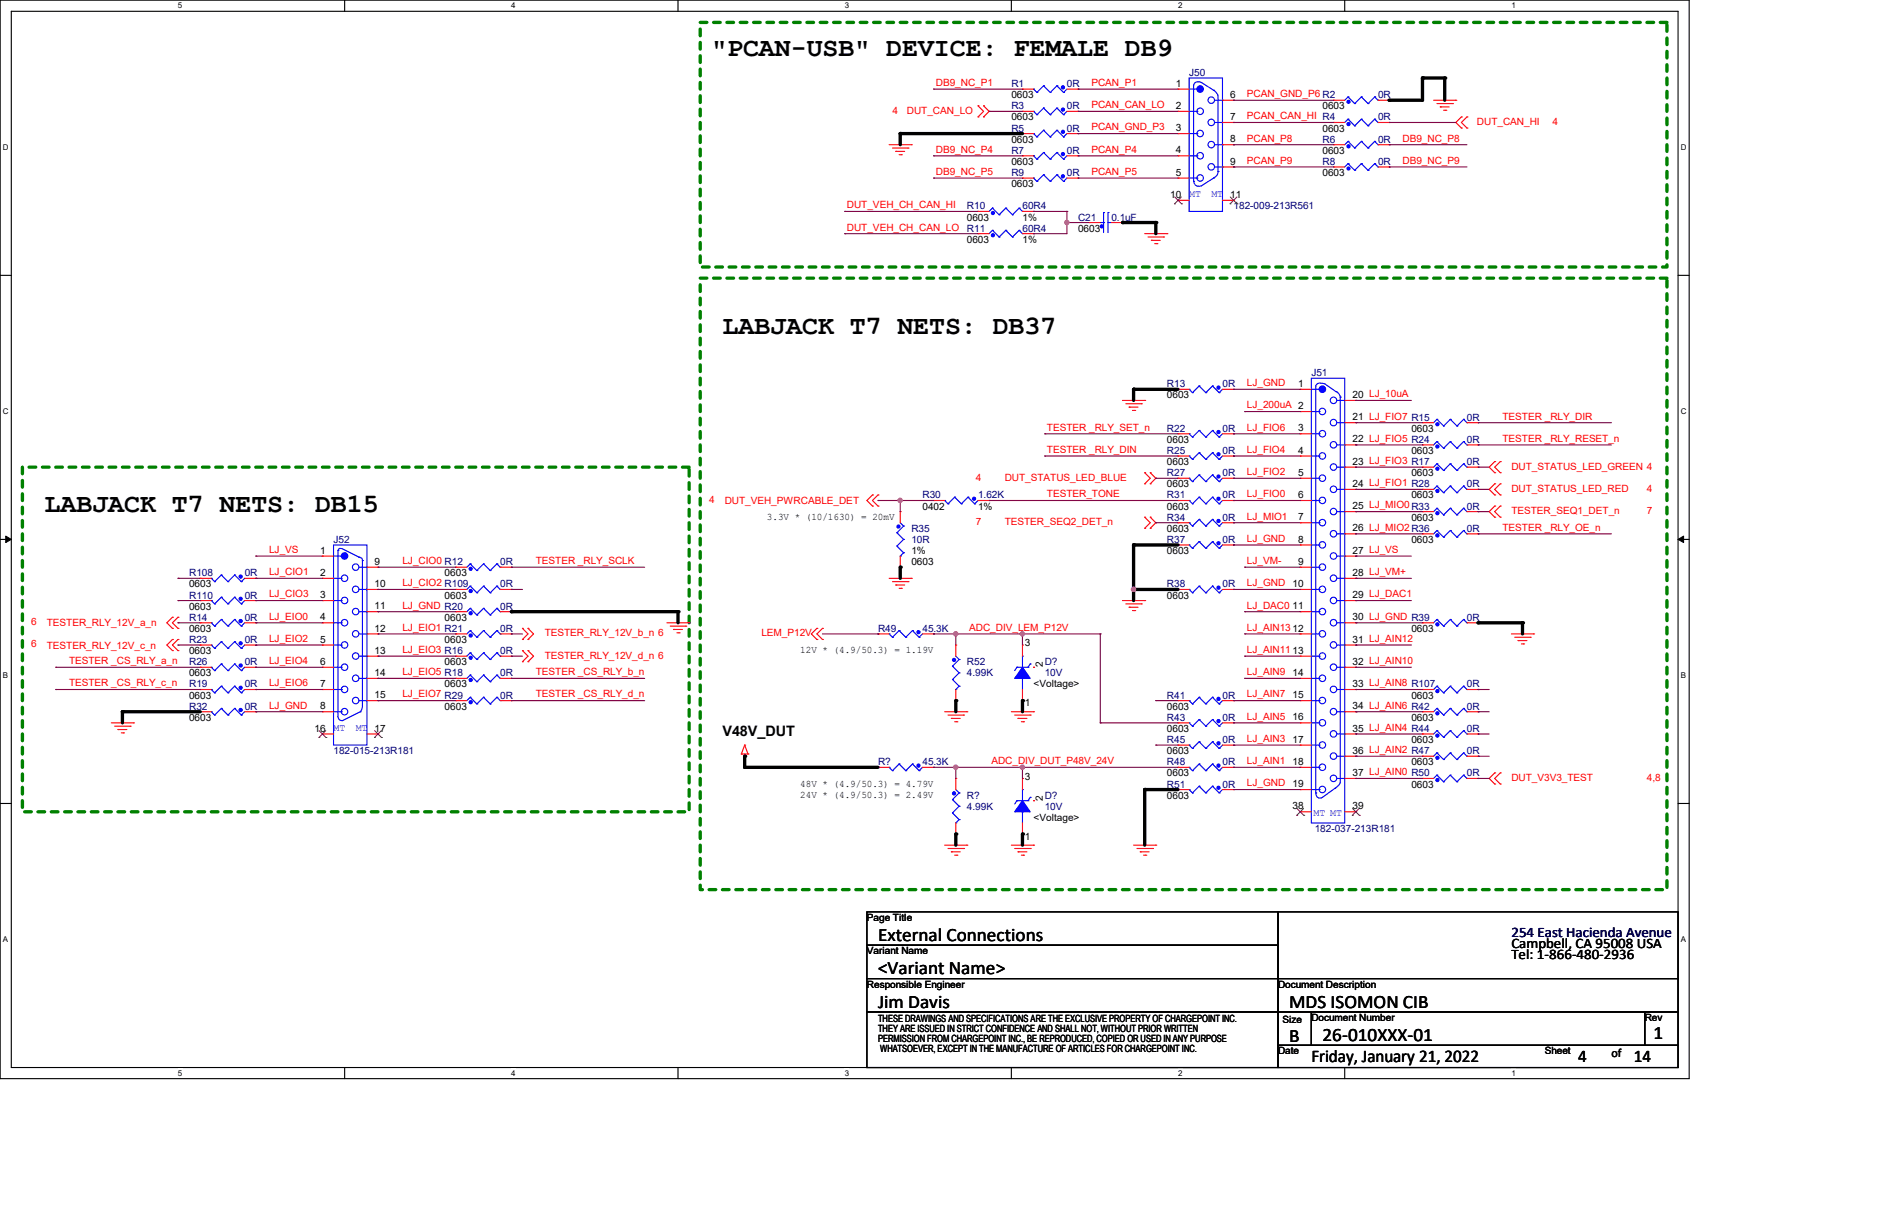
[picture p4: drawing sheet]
<svg xmlns="http://www.w3.org/2000/svg" width="432mm" height="279mm" viewBox="0 0 432 279" stroke-linecap="round" stroke-linejoin="round" font-family="sans-serif">
<defs><g id="words">
<g font-size="6.1">
<text x="162.6" y="12.8">&quot;PCAN-USB&quot; DEVICE: FEMALE DB9</text>
<text x="165.1" y="76.3">LABJACK T7 NETS: DB37</text>
<text x="10.2" y="116.9">LABJACK T7 NETS: DB15</text>
</g>
<g font-size="4.3">
<text x="200.7" y="215">External Connections</text>
<text x="200.7" y="222.6">&lt;Variant Name&gt;</text>
<text x="200.7" y="230.2">Jim Davis</text>
<text x="294.7" y="230.2">MDS ISOMON CIB</text>
<text x="294.7" y="238.1">B</text>
<text x="302.3" y="237.8">26-010XXX-01</text>
<text x="378" y="237.3">1</text>
</g>
<g font-size="4.1">
<text x="299.8" y="242.7">Friday, January 21, 2022</text>
<text x="360.7" y="242.7">4</text>
<text x="373.4" y="242.7">14</text>
</g>
<g font-size="3.3">
<text x="165.1" y="168.2">V48V_DUT</text>
<text x="345.5" y="216.5">Campbell, CA 95008 USA</text>
<text x="345.5" y="219.1">Tel: 1-866-480-2936</text>
</g>
<text font-size="3.3" fill="#000040" x="345.5" y="214">254 East Hacienda Avenue</text>
<text font-size="2.8" x="368.3" y="241.5">of</text>
<g font-size="2.3" fill="#000080">
<text x="271.8" y="17.4">J50</text>
<text x="231.2" y="19.9">R1</text>
<text x="243.9" y="19.9">0R</text>
<text x="315" y="22.4">0R</text>
<text x="231.2" y="25">R3</text>
<text x="243.9" y="25">0R</text>
<text x="315" y="27.5">0R</text>
<text x="231.2" y="35.1">R7</text>
<text x="231.2" y="30.1">R5</text>
<text x="243.9" y="35.1">0R</text>
<text x="243.9" y="30.1">0R</text>
<text x="302.3" y="32.6">R6</text>
<text x="315" y="32.6">0R</text>
<text x="231.2" y="40.2">R9</text>
<text x="243.9" y="40.2">0R</text>
<text x="302.3" y="37.7">R8</text>
<text x="315" y="37.7">0R</text>
<text x="221" y="47.8">R10</text>
<text x="233.7" y="47.8">60R4</text>
<text x="282" y="47.8">182-009-213R561</text>
<text x="221" y="52.9">R11</text>
<text x="233.7" y="52.9">60R4</text>
<text x="246.4" y="50.4">C21</text>
<text x="254" y="50.4">0.1uF</text>
<text x="266.7" y="88.5">R13</text>
<text x="279.5" y="88.5">0R</text>
<text x="299.8" y="85.9">J51</text>
<text x="266.7" y="98.6">R22</text>
<text x="279.5" y="98.6">0R</text>
<text x="335.3" y="101.2">0R</text>
<text x="335.3" y="96.1">0R</text>
<text x="266.7" y="103.7">R25</text>
<text x="279.5" y="103.7">0R</text>
<text x="335.3" y="106.3">0R</text>
<text x="210.9" y="113.9">R30</text>
<text x="223.6" y="113.9">1.62K</text>
<text x="266.7" y="113.9">R31</text>
<text x="266.7" y="108.8">R27</text>
<text x="279.5" y="113.9">0R</text>
<text x="279.5" y="108.8">0R</text>
<text x="335.3" y="111.3">0R</text>
<text x="266.7" y="119">R34</text>
<text x="279.5" y="119">0R</text>
<text x="335.3" y="116.4">0R</text>
<text x="76.2" y="124">J52</text>
<text x="208.3" y="121.5">R35</text>
<text x="208.3" y="124">10R</text>
<text x="266.7" y="124">R37</text>
<text x="279.5" y="124">0R</text>
<text x="335.3" y="121.5">0R</text>
<text x="43.2" y="131.7">R108</text>
<text x="55.9" y="131.7">0R</text>
<text x="114.3" y="129.1">0R</text>
<text x="43.2" y="136.7">R110</text>
<text x="55.9" y="136.7">0R</text>
<text x="114.3" y="134.2">0R</text>
<text x="266.7" y="134.2">R38</text>
<text x="279.5" y="134.2">0R</text>
<text x="43.2" y="141.8">R14</text>
<text x="55.9" y="141.8">0R</text>
<text x="114.3" y="139.3">0R</text>
<text x="335.3" y="141.8">0R</text>
<text x="43.2" y="146.9">R23</text>
<text x="55.9" y="146.9">0R</text>
<text x="114.3" y="144.4">0R</text>
<text x="114.3" y="149.4">0R</text>
<text x="200.7" y="144.4">R49</text>
<text x="210.9" y="144.4">45.3K</text>
<text x="43.2" y="152">R26</text>
<text x="55.9" y="152">0R</text>
<text x="114.3" y="154.5">0R</text>
<text x="221" y="152">R52</text>
<text x="221" y="154.5">4.99K</text>
<text x="238.8" y="152">D?</text>
<text x="238.8" y="154.5">10V</text>
<text x="43.2" y="157.1">R19</text>
<text x="55.9" y="157.1">0R</text>
<text x="114.3" y="159.6">0R</text>
<text x="266.7" y="159.6">R41</text>
<text x="279.5" y="159.6">0R</text>
<text x="335.3" y="157.1">0R</text>
<text x="43.2" y="162.1">R32</text>
<text x="55.9" y="162.1">0R</text>
<text x="266.7" y="164.7">R43</text>
<text x="279.5" y="164.7">0R</text>
<text x="335.3" y="162.1">0R</text>
<text x="335.3" y="167.2">0R</text>
<text x="76.2" y="172.3">182-015-213R181</text>
<text x="266.7" y="169.8">R45</text>
<text x="279.5" y="169.8">0R</text>
<text x="335.3" y="172.3">0R</text>
<text x="200.7" y="174.8">R?</text>
<text x="210.9" y="174.8">45.3K</text>
<text x="266.7" y="174.8">R48</text>
<text x="266.7" y="179.9">R51</text>
<text x="279.5" y="174.8">0R</text>
<text x="279.5" y="179.9">0R</text>
<text x="335.3" y="177.4">0R</text>
<text x="221" y="182.5">R?</text>
<text x="221" y="185">4.99K</text>
<text x="238.8" y="182.5">D?</text>
<text x="238.8" y="185">10V</text>
<text x="300.5" y="190.1">182-037-213R181</text>
</g>
<g font-size="2.3" fill="#f00">
<text x="213.9" y="19.6">DB9_NC_P1</text>
<text x="249.5" y="19.6">PCAN_P1</text>
<text x="285" y="22.2">PCAN_GND_P6 R2</text>
<text x="204" y="26">4</text>
<text x="207.3" y="26">DUT_CAN_LO</text>
<text x="249.5" y="29.8">PCAN_GND_P3</text>
<text x="249.5" y="24.7">PCAN_CAN_LO</text>
<text x="285" y="27.3">PCAN_CAN_HI R4</text>
<text x="337.6" y="28.5">DUT_CAN_HI</text>
<text x="354.9" y="28.5">4</text>
<text x="213.9" y="34.9">DB9_NC_P4</text>
<text x="249.5" y="34.9">PCAN_P4</text>
<text x="285" y="32.3">PCAN_P8</text>
<text x="320.6" y="32.3">DB9_NC_P8</text>
<text x="213.9" y="40">DB9_NC_P5</text>
<text x="249.5" y="40">PCAN_P5</text>
<text x="285" y="37.4">PCAN_P9</text>
<text x="320.6" y="37.4">DB9_NC_P9</text>
<text x="193.6" y="47.6">DUT_VEH_CH_CAN_HI</text>
<text x="193.6" y="52.7">DUT_VEH_CH_CAN_LO</text>
<text x="285" y="88.2">LJ_GND</text>
<text x="285" y="93.3">LJ_200uA 2</text>
<text x="343.5" y="95.8">TESTER _RLY_DIR</text>
<text x="239.3" y="98.4">TESTER _RLY_SET_n</text>
<text x="285" y="98.4">LJ_FIO6</text>
<text x="343.5" y="100.9">TESTER _RLY_RESET_n</text>
<text x="239.3" y="103.5">TESTER _RLY_DIN</text>
<text x="285" y="103.5">LJ_FIO4</text>
<text x="345.5" y="107.3">DUT_STATUS_LED_GREEN 4</text>
<text x="223.1" y="109.8">4</text>
<text x="229.7" y="109.8">DUT_STATUS_LED_BLUE</text>
<text x="239.3" y="113.6">TESTER_TONE</text>
<text x="285" y="108.5">LJ_FIO2</text>
<text x="285" y="113.6">LJ_FIO0</text>
<text x="345.5" y="112.4">DUT_STATUS_LED_RED</text>
<text x="376.5" y="112.4">4</text>
<text x="162.1" y="114.9">4</text>
<text x="165.7" y="115.1">DUT_VEH_PWRCABLE_DET</text>
<text x="223.1" y="120">7</text>
<text x="229.7" y="120">TESTER_SEQ2_DET_n</text>
<text x="285" y="118.7">LJ_MIO1</text>
<text x="345.5" y="117.4">TESTER_SEQ1_DET_n</text>
<text x="376.5" y="117.4">7</text>
<text x="285" y="123.8">LJ_GND</text>
<text x="343.5" y="121.2">TESTER _RLY_OE_n</text>
<text x="61.5" y="126.3">LJ_VS</text>
<text x="61.5" y="131.4">LJ_CIO1</text>
<text x="92" y="128.9">LJ_CIO0 R12</text>
<text x="122.5" y="128.9">TESTER _RLY_SCLK</text>
<text x="285" y="128.9">LJ_VM-</text>
<text x="61.5" y="136.5">LJ_CIO3</text>
<text x="92" y="133.9">LJ_CIO2 R109</text>
<text x="285" y="133.9">LJ_GND</text>
<text x="7.2" y="142.8">6</text>
<text x="10.7" y="143.1">TESTER_RLY_12V_a_n</text>
<text x="61.5" y="141.6">LJ_EIO0</text>
<text x="92" y="139">LJ_GND R20</text>
<text x="285" y="139">LJ_DAC0</text>
<text x="7.2" y="147.9">6</text>
<text x="10.7" y="148.2">TESTER_RLY_12V_c_n</text>
<text x="61.5" y="146.6">LJ_EIO2</text>
<text x="92" y="144.1">LJ_EIO1 R21</text>
<text x="92" y="149.2">LJ_EIO3 R16</text>
<text x="124.5" y="145.4">TESTER_RLY_12V_b_n 6</text>
<text x="174" y="145.4">LEM_P12V</text>
<text x="221.5" y="144.1">ADC_DIV_LEM_P12V</text>
<text x="285" y="144.1">LJ_AIN1312</text>
<text x="285" y="149.2">LJ_AIN1113</text>
<text x="15.8" y="151.7">TESTER _CS_RLY_a_n</text>
<text x="61.5" y="151.7">LJ_EIO4</text>
<text x="92" y="154.3">LJ_EIO5 R18</text>
<text x="122.5" y="154.3">TESTER _CS_RLY_b_n</text>
<text x="124.5" y="150.5">TESTER_RLY_12V_d_n 6</text>
<text x="285" y="154.3">LJ_AIN9</text>
<text x="15.8" y="156.8">TESTER _CS_RLY_c_n</text>
<text x="61.5" y="156.8">LJ_EIO6</text>
<text x="61.5" y="161.9">LJ_GND</text>
<text x="92" y="159.3">LJ_EIO7 R29</text>
<text x="122.5" y="159.3">TESTER _CS_RLY_d_n</text>
<text x="285" y="159.3">LJ_AIN7</text>
<text x="285" y="164.4">LJ_AIN5</text>
<text x="285" y="169.5">LJ_AIN3</text>
<text x="226.6" y="174.6">ADC_DIV_DUT_P48V_24V</text>
<text x="285" y="174.6">LJ_AIN1</text>
<text x="285" y="179.7">LJ_GND</text>
<text x="345.5" y="178.4">DUT_V3V3_TEST</text>
<text x="376.5" y="178.4">4,8</text>
</g>
<g font-size="2.3">
<text x="231.2" y="22.4">0603</text>
<text x="268.8" y="19.8">1</text>
<text x="281.2" y="22.4">6</text>
<text x="231.2" y="27.5">0603</text>
<text x="268.8" y="30">3</text>
<text x="268.8" y="24.9">2</text>
<text x="281.2" y="27.4">7</text>
<text x="302.3" y="25">0603</text>
<text x="231.2" y="32.6">0603</text>
<text x="268.8" y="35.1">4</text>
<text x="281.2" y="32.5">8</text>
<text x="302.3" y="30.1">0603</text>
<text x="302.3" y="35.1">0603</text>
<text x="231.2" y="37.7">0603</text>
<text x="268.8" y="40.1">5</text>
<text x="281.2" y="37.6">9</text>
<text x="302.3" y="40.2">0603</text>
<text x="231.2" y="42.8">0603</text>
<text x="267.5" y="45.2">10</text>
<text x="281.2" y="45.2">11</text>
<text x="221" y="50.4">0603</text>
<text x="233.7" y="50.4">1%</text>
<text x="246.4" y="52.9">0603</text>
<text x="221" y="55.5">0603</text>
<text x="233.7" y="55.5">1%</text>
<text x="296.7" y="88.4">1</text>
<text x="266.7" y="91">0603</text>
<text x="309.2" y="90.9">20 LJ_10uA</text>
<text x="266.7" y="101.2">0603</text>
<text x="296.7" y="98.6">3</text>
<text x="309.2" y="96">21 LJ_FIO7 R15</text>
<text x="309.2" y="101.1">22 LJ_FIO5 R24</text>
<text x="322.6" y="98.6">0603</text>
<text x="266.7" y="106.3">0603</text>
<text x="296.7" y="103.6">4</text>
<text x="309.2" y="106.2">23 LJ_FIO3 R17</text>
<text x="322.6" y="103.7">0603</text>
<text x="266.7" y="111.3">0603</text>
<text x="296.7" y="108.7">5</text>
<text x="296.7" y="113.8">6</text>
<text x="309.2" y="111.3">24 LJ_FIO1 R28</text>
<text x="322.6" y="113.9">0603</text>
<text x="322.6" y="108.8">0603</text>
<text x="175.3" y="118.7">3.3V * (10/1630) = 20mV</text>
<text x="210.9" y="116.4">0402</text>
<text x="223.6" y="116.4">1%</text>
<text x="266.7" y="116.4">0603</text>
<text x="296.7" y="118.9">7</text>
<text x="309.2" y="116.3">25 LJ_MIO0R33</text>
<text x="322.6" y="119">0603</text>
<text x="266.7" y="121.5">0603</text>
<text x="296.7" y="124">8</text>
<text x="309.2" y="121.4">26 LJ_MIO2R36</text>
<text x="322.6" y="124">0603</text>
<text x="73.2" y="126.5">1</text>
<text x="73.2" y="131.6">2</text>
<text x="85.6" y="129">9</text>
<text x="101.6" y="131.7">0603</text>
<text x="208.3" y="129.1">0603</text>
<text x="208.3" y="126.6">1%</text>
<text x="266.7" y="126.6">0603</text>
<text x="296.7" y="129">9</text>
<text x="309.2" y="126.5">27 LJ_VS</text>
<text x="309.2" y="131.6">28 LJ_VM+</text>
<text x="43.2" y="134.2">0603</text>
<text x="73.2" y="136.7">3</text>
<text x="85.6" y="134.1">10</text>
<text x="101.6" y="136.7">0603</text>
<text x="266.7" y="136.7">0603</text>
<text x="295.4" y="134.1">10</text>
<text x="309.2" y="136.7">29 LJ_DAC1</text>
<text x="43.2" y="139.3">0603</text>
<text x="73.2" y="141.7">4</text>
<text x="85.6" y="139.2">11</text>
<text x="101.6" y="141.8">0603</text>
<text x="295.4" y="139.2">11</text>
<text x="309.2" y="141.7">30 LJ_GND R39</text>
<text x="43.2" y="149.4">0603</text>
<text x="43.2" y="144.4">0603</text>
<text x="73.2" y="146.8">5</text>
<text x="85.6" y="149.4">13</text>
<text x="85.6" y="144.3">12</text>
<text x="101.6" y="146.9">0603</text>
<text x="182.9" y="149.2">12V * (4.9/50.3) = 1.19V</text>
<text x="234.3" y="147.6">3</text>
<text x="309.2" y="146.8">31 LJ_AIN12</text>
<text x="322.6" y="144.4">0603</text>
<text x="43.2" y="154.5">0603</text>
<text x="73.2" y="151.9">6</text>
<text x="85.6" y="154.4">14</text>
<text x="101.6" y="152">0603</text>
<text x="238.4" y="152.4" transform="rotate(-90 238.4 152.4)">2</text>
<text x="295.4" y="154.4">14</text>
<text x="309.2" y="151.9">32 LJ_AIN10</text>
<text x="43.2" y="159.6">0603</text>
<text x="73.2" y="157">7</text>
<text x="85.6" y="159.5">15</text>
<text x="101.6" y="157.1">0603</text>
<text x="234.3" y="161.4">1</text>
<text x="236.3" y="157.1">&lt;Voltage&gt;</text>
<text x="295.4" y="159.5">15</text>
<text x="309.2" y="157">33 LJ_AIN8 R107</text>
<text x="322.6" y="159.6">0603</text>
<text x="43.2" y="164.7">0603</text>
<text x="71.9" y="167.1">16</text>
<text x="73.2" y="162.1">8</text>
<text x="85.6" y="167.1">17</text>
<text x="101.6" y="162.1">0603</text>
<text x="266.7" y="162.1">0603</text>
<text x="266.7" y="167.2">0603</text>
<text x="295.4" y="164.6">16</text>
<text x="309.2" y="167.1">35 LJ_AIN4 R44</text>
<text x="309.2" y="162.1">34 LJ_AIN6 R42</text>
<text x="322.6" y="164.7">0603</text>
<text x="266.7" y="172.3">0603</text>
<text x="295.4" y="169.7">17</text>
<text x="309.2" y="172.2">36 LJ_AIN2 R47</text>
<text x="322.6" y="169.8">0603</text>
<text x="182.9" y="179.7">48V * (4.9/50.3) = 4.79V</text>
<text x="234.3" y="178.1">3</text>
<text x="266.7" y="177.4">0603</text>
<text x="295.4" y="179.8">19</text>
<text x="295.4" y="174.8">18</text>
<text x="309.2" y="177.3">37 LJ_AIN0 R50</text>
<text x="322.6" y="174.8">0603</text>
<text x="322.6" y="179.9">0603</text>
<text x="182.9" y="182.2">24V * (4.9/50.3) = 2.49V</text>
<text x="238.4" y="182.9" transform="rotate(-90 238.4 182.9)">2</text>
<text x="266.7" y="182.5">0603</text>
<text x="295.4" y="184.9">38</text>
<text x="309.2" y="184.9">39</text>
<text x="234.3" y="191.9">1</text>
<text x="236.3" y="187.5">&lt;Voltage&gt;</text>
<text x="198.2" y="210.4">Page Title</text>
<text x="198.2" y="218">Variant Name</text>
<text x="198.2" y="225.6">Responsible Engineer</text>
<text x="292.1" y="225.6">Document Description</text>
<text x="200.7" y="233.4">THESE DRAWINGS AND SPECIFICATIONS ARE THE EXCLUSIVE PROPERTY OF CHARGEPOINT INC.</text>
<text x="293.2" y="233.8">Size</text>
<text x="299.8" y="233.3">Document Number</text>
<text x="376" y="233.3">Rev</text>
<text x="200.7" y="235.7">THEY ARE ISSUED IN STRICT CONFIDENCE AND SHALL NOT, WITHOUT PRIOR WRITTEN</text>
<text x="200.7" y="238">PERMISSION FROM CHARGEPOINT INC., BE REPRODUCED, COPIED OR USED IN ANY PURPOSE</text>
<text x="201.2" y="240.4">WHATSOEVER, EXCEPT IN THE MANUFACTURE OF ARTICLES FOR CHARGEPOINT INC.</text>
<text x="292.1" y="240.9">Date</text>
<text x="353.1" y="240.9">Sheet</text>
</g>
<g font-size="2.3" fill="#00f">
<text x="271.8" y="45.1">MT</text>
<text x="276.9" y="45.1">MT</text>
<text x="76.2" y="167">MT</text>
<text x="81.3" y="167">MT</text>
<text x="300.3" y="186.3">MT MT</text>
</g>
<g font-size="1.8">
<text x="40.7" y="1.9">5</text>
<text x="116.9" y="1.9">4</text>
<text x="193.1" y="1.9">3</text>
<text x="269.3" y="1.9">2</text>
<text x="345.5" y="1.9">1</text>
<text x=".7" y="34.3">D</text>
<text x="384.2" y="34.3">D</text>
<text x=".7" y="94.7">C</text>
<text x="384.2" y="94.7">C</text>
<text x=".7" y="155">B</text>
<text x="384.2" y="155">B</text>
<text x=".7" y="215.3">A</text>
<text x="384.2" y="215.3">A</text>
<text x="40.7" y="245.7">5</text>
<text x="116.9" y="245.7">4</text>
<text x="193.1" y="245.7">3</text>
<text x="269.3" y="245.7">2</text>
<text x="345.5" y="245.7">1</text>
</g>
</g></defs>
<path d="M0 0h386.1v246.4h-386.1zM2.6 2.6h381v241.3h-381z" fill="none" stroke="#000" stroke-width=".25"/>
<g fill="#fff">
<path d="M40.7 .3h1v2h-1z"/>
<path d="M40.7 244.1h1v2h-1z"/>
</g>
<path d="M78.8 0v2.6M78.8 243.9v2.5" fill="none" stroke="#000" stroke-width=".25"/>
<g fill="#fff">
<path d="M116.9 .3h1v2h-1z"/>
<path d="M116.9 244.1h1v2h-1z"/>
</g>
<path d="M155 0v2.6M155 243.9v2.5" fill="none" stroke="#000" stroke-width=".25"/>
<g fill="#fff">
<path d="M193.1 .3h1v2h-1z"/>
<path d="M193.1 244.1h1v2h-1z"/>
</g>
<path d="M231.2 0v2.6M231.2 243.9v2.5" fill="none" stroke="#000" stroke-width=".25"/>
<g fill="#fff">
<path d="M269.3 .3h1v2h-1z"/>
<path d="M269.3 244.1h1v2h-1z"/>
</g>
<path d="M307.4 0v2.6M307.4 243.9v2.5" fill="none" stroke="#000" stroke-width=".25"/>
<g fill="#fff">
<path d="M345.5 .3h1v2h-1z"/>
<path d="M345.5 244.1h1v2h-1z"/>
<path d="M.7 32.7h1.2v2h-1.2z"/>
<path d="M384.2 32.7h1.3v2h-1.3z"/>
<path d="M.7 93h1.2v2h-1.2z"/>
<path d="M384.2 93h1.3v2h-1.3z"/>
</g>
<path d="M0 62.9h2.6M383.6 62.9h2.5" fill="none" stroke="#000" stroke-width=".25"/>
<g fill="#fff">
<path d="M.7 153.4h1.2v2h-1.2z"/>
<path d="M384.2 153.4h1.2v2h-1.2z"/>
</g>
<path d="M0 123.2h2.6M383.6 123.2h2.5" fill="none" stroke="#000" stroke-width=".25"/>
<path d="M1.3 122.5l1.3 .7-1.3 .8zM383.6 123.2l1.3-.7v1.5z" fill="#000" stroke="#000" stroke-width=".23"/>
<g fill="#fff">
<path d="M.7 213.7h1.2v2h-1.2z"/>
<path d="M384.2 213.7h1.2v2h-1.2z"/>
</g>
<path d="M0 183.6h2.6M383.6 183.6h2.5M198.2 215.9h93.9v7.7h-93.9zM198.2 208.3h93.9v7.6h-93.9zM292.1 208.3h91.5v15.3h-91.5zM198.2 231.2h93.9v12.7h-93.9zM198.2 223.6h93.9v7.6h-93.9zM292.1 231.2h7.7v7.6h-7.7zM292.1 238.8h91.5v5.1h-91.5zM292.1 223.6h91.5v7.6h-91.5zM299.8 231.2h76.2v7.6h-76.2zM376 231.2h7.6v7.6h-7.6z" fill="none" stroke="#000" stroke-width=".25"/>
<path d="M160.1 5.1h220.9v55.9h-220.9zM160.1 63.5h220.9v139.7h-220.9zM5.1 106.7h152.4v78.8h-152.4z" fill="none" stroke="#008000" stroke-width=".76" stroke-dasharray="1.5 1.5"/>
<g fill="none" stroke="#f00" stroke-width=".25">
<path d="M203.2 33.1h5.1M204 33.8h3.6M204.8 34.6h.1M204.8 34.6h2M205.5 35.3h.5M206 35.3h.1M207.6 33.8h.1M208.3 33.1h.1M223.6 24.2h.1M223.6 26.7h.1M223.6 24.2l1.2 1.2-1.2 1.3M224.8 24.2h.1"/>
<path d="M224.8 26.7h.1M224.8 24.2l1.3 1.2-1.3 1.3M233.7 35.6h.1M233.7 20.4h.1M233.7 25.4h.1M233.7 30.5h.1M233.7 35.6h2.6M233.7 20.4h2.6M233.7 25.4h2.6M233.7 30.5h2.6M243.9 35.6h2.5M243.9 20.4h2.5"/>
<path d="M243.9 25.4h2.5M243.9 30.5h2.5M246.4 35.6h.1M246.4 20.4h.1M246.4 25.4h.1M246.4 30.5h.1M269.3 20.4h.1M269.3 30.5h.1M269.3 25.4h.1M269.3 35.6h.1M269.3 35.6h2.5M269.3 20.4h2.5"/>
<path d="M269.3 25.4h2.5M269.3 30.5h2.5M279.4 22.9h2.6M279.4 33.1h2.6M279.4 38.1h2.6M279.4 28h2.6M282 28h.1M282 38.1h.1M282 22.9h.1M282 33.1h.1M304.8 38.1h.1M304.8 28h.1"/>
<path d="M304.8 22.9h.1M304.8 33.1h.1M304.8 22.9h2.6M304.8 33.1h2.6M304.8 38.1h2.6M304.8 28h2.6M315 22.9h2.5M315 33.1h2.5M315 38.1h2.5M315 28h2.5M317.5 38.1h.1M317.5 28h.1"/>
<path d="M317.5 22.9h.1M317.5 33.1h.1M327.7 22.9h5.1M328.5 23.7h3.5M329.2 24.4h.1M329.2 24.4h2.1M330 25.2h.5M330.5 25.2h.1M332 23.7h.1M332.8 22.9h.1M334.1 26.7h.1M334.1 29.3h.1"/>
<path d="M334.1 26.7l-1.3 1.3 1.3 1.3M335.3 26.7h.1M335.3 29.3h.1M335.3 26.7l-1.2 1.3 1.2 1.3M223.6 53.4h.1M223.6 48.3h.1M223.6 53.4h2.5M223.6 48.3h2.5M233.7 40.7h.1M233.7 53.4h2.6M233.7 40.7h2.6M233.7 48.3h2.6"/>
<path d="M236.3 53.4h.1M236.3 48.3h.1M243.9 40.7h2.5M246.4 40.7h.1M249 50.8h.1M249 50.8h2.5M254 50.8h2.6M256.6 50.8h.1M261.7 53.4h5M262.4 54.1h3.6M263.2 54.9h.1M263.2 54.9h2"/>
<path d="M263.9 55.7h.6M264.5 55.7h.1M266 54.1h.1M266.7 53.4h.1M269.3 40.7h.1M269.3 45.8h.1M269.3 40.7h2.5M269.3 45.8h2.5M279.4 45.8h2.6M282 45.8h.1M256.6 91.5h5.1M257.3 92.2h3.6"/>
<path d="M258.1 93h.1M258.1 93h2M258.9 93.8h.5M259.4 93.8h.1M260.9 92.2h.1M261.7 91.5h.1M269.3 99.1h.1M269.3 88.9h.1M269.3 99.1h2.5M269.3 88.9h2.5M279.4 99.1h2.6M279.4 88.9h2.6"/>
<path d="M282 99.1h.1M282 88.9h.1M297.2 88.9h.1M297.2 99.1h.1M297.2 94h.1M297.2 99.1h2.6M297.2 88.9h2.6M297.2 94h2.6M307.4 91.5h2.5M307.4 96.6h2.5M309.9 96.6h.1M309.9 91.5h.1"/>
<path d="M325.2 96.6h.1M325.2 96.6h2.5M335.3 96.6h2.6M337.9 96.6h.1M199.4 113.1h.1M199.4 115.6h.1M199.4 113.1l-1.2 1.2 1.2 1.3M200.7 113.1h.1M200.7 115.6h.1M200.7 113.1l-1.3 1.2 1.3 1.3M205.8 116.9h.1M205.8 116.9v2.5"/>
<path d="M213.4 114.3h.1M213.4 114.3h2.5M223.6 114.3h2.5M226.1 114.3h.1M261.7 108h.1M261.7 110.5h.1M261.7 118.2h.1M261.7 108l1.2 1.3-1.2 1.2M261.7 118.2l1.2 1.2-1.2 1.3M262.9 108h.1M262.9 110.5h.1M262.9 118.2h.1"/>
<path d="M262.9 108l1.3 1.3-1.3 1.2M262.9 118.2l1.3 1.2-1.3 1.3M269.3 104.2h.1M269.3 114.3h.1M269.3 109.3h.1M269.3 119.4h.1M269.3 104.2h2.5M269.3 114.3h2.5M269.3 109.3h2.5M269.3 119.4h2.5M279.4 104.2h2.6M279.4 114.3h2.6"/>
<path d="M279.4 109.3h2.6M279.4 119.4h2.6M282 104.2h.1M282 114.3h.1M282 109.3h.1M282 119.4h.1M297.2 109.3h.1M297.2 119.4h.1M297.2 104.2h.1M297.2 114.3h.1M297.2 104.2h2.6M297.2 114.3h2.6"/>
<path d="M297.2 109.3h2.6M297.2 119.4h2.6M307.4 101.6h2.5M307.4 106.7h2.5M307.4 116.9h2.5M307.4 111.8h2.5M309.9 106.7h.1M309.9 116.9h.1M309.9 101.6h.1M309.9 111.8h.1M325.2 101.6h.1M325.2 111.8h.1"/>
<path d="M325.2 116.9h.1M325.2 106.7h.1M325.2 101.6h2.5M325.2 106.7h2.5M325.2 116.9h2.5M325.2 111.8h2.5M335.3 101.6h2.6M335.3 106.7h2.6M335.3 116.9h2.6M335.3 111.8h2.6M337.9 101.6h.1M337.9 111.8h.1"/>
<path d="M337.9 116.9h.1M337.9 106.7h.1M341.7 108h.1M341.7 105.5h.1M341.7 113.1h.1M341.7 110.5h.1M341.7 118.2h.1M341.7 115.6h.1M341.7 105.5l-1.3 1.2 1.3 1.3M341.7 110.5l-1.3 1.3 1.3 1.3M341.7 115.6l-1.3 1.3 1.3 1.3M342.9 108h.1"/>
<path d="M342.9 105.5h.1M342.9 113.1h.1M342.9 110.5h.1M342.9 118.2h.1M342.9 115.6h.1M342.9 105.5l-1.2 1.2 1.2 1.3M342.9 110.5l-1.2 1.3 1.2 1.3M342.9 115.6l-1.2 1.3 1.2 1.3M45.8 132.1h.1M45.8 137.2h.1M45.8 132.1h2.5M45.8 137.2h2.5"/>
<path d="M55.9 132.1h2.6M55.9 137.2h2.6M58.5 132.1h.1M58.5 137.2h.1M73.7 127h.1M73.7 137.2h.1M73.7 132.1h.1M73.7 132.1h2.5M73.7 137.2h2.5M73.7 127h2.5M83.9 129.6h2.5M83.9 139.7h2.5"/>
<path d="M83.9 134.7h2.5M86.4 129.6h.1M86.4 139.7h.1M86.4 134.7h.1M104.2 129.6h.1M104.2 134.7h.1M104.2 139.7h.1M104.2 129.6h2.5M104.2 139.7h2.5M104.2 134.7h2.5M114.3 129.6h2.6M114.3 139.7h2.6"/>
<path d="M114.3 134.7h2.6M116.9 129.6h.1M116.9 134.7h.1M116.9 139.7h.1M203.2 132.1h5.1M204 132.9h3.6M204.8 133.6h.1M204.8 133.6h2M205.5 134.4h.5M205.8 129.6h.1M205.8 127v2.6M206 134.4h.1"/>
<path d="M207.6 132.9h.1M208.3 132.1h.1M256.6 137.2h5.1M257.3 138h3.6M258.1 138.7h.1M258.1 138.7h2M258.9 139.5h.5M259.4 139.5h.1M260.9 138h.1M261.7 137.2h.1M261.7 120.7h.1M262.9 120.7h.1"/>
<path d="M269.3 124.5h.1M269.3 134.7h.1M269.3 124.5h2.5M269.3 134.7h2.5M279.4 124.5h2.6M279.4 134.7h2.6M282 124.5h.1M282 134.7h.1M297.2 129.6h.1M297.2 139.7h.1M297.2 124.5h.1M297.2 134.7h.1"/>
<path d="M297.2 124.5h2.6M297.2 129.6h2.6M297.2 139.7h2.6M297.2 134.7h2.6M307.4 132.1h2.5M307.4 137.2h2.5M307.4 122h2.5M307.4 127h2.5M309.9 127h.1M309.9 137.2h.1M309.9 122h.1M309.9 132.1h.1"/>
<path d="M325.2 122h.1M325.2 122h2.5M335.3 122h2.6M337.9 122h.1M39.4 141h.1M39.4 143.6h.1M39.4 146.1h.1M39.4 148.6h.1M39.4 141l-1.3 1.3 1.3 1.3M39.4 146.1l-1.3 1.3 1.3 1.2M40.7 141h.1M40.7 143.6h.1"/>
<path d="M40.7 146.1h.1M40.7 148.6h.1M40.7 141l-1.3 1.3 1.3 1.3M40.7 146.1l-1.3 1.3 1.3 1.2M45.8 152.4h.1M45.8 147.4h.1M45.8 142.3h.1M45.8 157.5h.1M45.8 142.3h2.5M45.8 147.4h2.5M45.8 157.5h2.5M45.8 152.4h2.5"/>
<path d="M55.9 142.3h2.6M55.9 147.4h2.6M55.9 157.5h2.6M55.9 152.4h2.6M58.5 152.4h.1M58.5 147.4h.1M58.5 142.3h.1M58.5 157.5h.1M73.7 147.4h.1M73.7 157.5h.1M73.7 142.3h.1M73.7 152.4h.1"/>
<path d="M73.7 142.3h2.5M73.7 147.4h2.5M73.7 157.5h2.5M73.7 152.4h2.5M83.9 144.8h2.5M83.9 149.9h2.5M83.9 155h2.5M86.4 149.9h.1M86.4 144.8h.1M86.4 155h.1M104.2 144.8h.1M104.2 149.9h.1"/>
<path d="M104.2 155h.1M104.2 144.8h2.5M104.2 149.9h2.5M104.2 155h2.5M114.3 144.8h2.6M114.3 149.9h2.6M114.3 155h2.6M116.9 144.8h.1M116.9 149.9h.1M116.9 155h.1M119.4 146.1h.1M119.4 143.6h.1"/>
<path d="M119.4 151.2h.1M119.4 148.6h.1M119.4 143.6l1.3 1.2-1.3 1.3M119.4 148.6l1.3 1.3-1.3 1.3M120.7 146.1h.1M120.7 143.6h.1M120.7 151.2h.1M120.7 148.6h.1M120.7 143.6l1.3 1.2-1.3 1.3M120.7 148.6l1.3 1.3-1.3 1.3M152.4 142.3h5.1M153.2 143h3.6"/>
<path d="M154 143.8h.1M154 143.8h2M154.7 144.6h.5M155.2 144.6h.1M156.8 143h.1M157.5 142.3h.1M186.7 143.6h.1M186.7 146.1h.1M186.7 143.6l-1.2 1.2 1.2 1.3M188 143.6h.1M188 146.1h.1M188 143.6l-1.3 1.2 1.3 1.3"/>
<path d="M200.7 144.8h.1M200.7 144.8h2.5M210.9 144.8h2.5M213.4 144.8h.1M218.5 147.4h.1M218.5 147.4v2.5M218.5 157.5v2.6M233.7 147.4h.1M233.7 147.4v2.5M233.7 157.5v2.6M236.3 152.4h.1M297.2 149.9h.1"/>
<path d="M297.2 144.8h.1M297.2 155h.1M297.2 144.8h2.6M297.2 149.9h2.6M297.2 155h2.6M307.4 142.3h2.5M307.4 147.4h2.5M307.4 157.5h2.5M307.4 152.4h2.5M309.9 147.4h.1M309.9 157.5h.1M309.9 142.3h.1"/>
<path d="M309.9 152.4h.1M325.2 157.5h.1M325.2 142.3h.1M325.2 142.3h2.5M325.2 157.5h2.5M335.3 142.3h2.6M335.3 157.5h2.6M337.9 157.5h.1M337.9 142.3h.1M345.5 144.8h5.1M346.2 145.6h3.6M347 146.3h.1"/>
<path d="M347 146.3h2M347.8 147.1h.5M348.3 147.1h.1M349.8 145.6h.1M350.6 144.8h.1M25.4 165.1h5.1M26.2 165.9h3.6M27 166.7h.1M27 166.7h2M27.7 167.4h.5M28.2 167.4h.1M29.8 165.9h.1"/>
<path d="M30.5 165.1h.1M45.8 162.6h.1M45.8 162.6h2.5M55.9 162.6h2.6M58.5 162.6h.1M73.7 162.6h.1M73.7 167.7h.1M73.7 162.6h2.5M73.7 167.7h2.5M83.9 160.1h2.5M83.9 167.7h2.5M86.4 160.1h.1"/>
<path d="M86.4 167.7h.1M104.2 160.1h.1M104.2 160.1h2.5M114.3 160.1h2.6M116.9 160.1h.1M169.5 172.3h.1M169.5 172.3h1.5M170.2 172.8h.1M170.2 170.2h.1M170.2 172.3v.5M170.2 170.2l-.7 2.1M170.2 170.2l.8 2.1"/>
<path d="M171 172.3h.1M200.7 175.3h.1M200.7 175.3h2.5M210.9 175.3h2.5M213.4 175.3h.1M215.9 162.6h5.1M216.7 163.4h3.6M217.5 164.1h.1M217.5 164.1h2M218.2 164.9h.5M218.5 160.1h.1M218.5 177.8h.1"/>
<path d="M218.5 177.8v2.6M218.7 164.9h.1M220.3 163.4h.1M221 162.6h.1M231.2 162.6h5.1M231.9 163.4h3.6M232.7 164.1h.1M232.7 164.1h2M233.5 164.9h.5M233.7 160.1h.1M233.7 177.8h.1M233.7 177.8v2.6"/>
<path d="M234 164.9h.1M235.5 163.4h.1M236.3 162.6h.1M269.3 170.2h.1M269.3 175.3h.1M269.3 160.1h.1M269.3 165.1h.1M269.3 165.1h2.5M269.3 160.1h2.5M269.3 170.2h2.5M269.3 175.3h2.5M279.4 165.1h2.6"/>
<path d="M279.4 160.1h2.6M279.4 170.2h2.6M279.4 175.3h2.6M282 170.2h.1M282 175.3h.1M282 160.1h.1M282 165.1h.1M297.2 160.1h.1M297.2 170.2h.1M297.2 165.1h.1M297.2 175.3h.1M297.2 165.1h2.6"/>
<path d="M297.2 160.1h2.6M297.2 170.2h2.6M297.2 175.3h2.6M307.4 162.6h2.5M307.4 172.8h2.5M307.4 177.8h2.5M307.4 167.7h2.5M309.9 167.7h.1M309.9 177.8h.1M309.9 162.6h.1M309.9 172.8h.1M325.2 172.8h.1"/>
<path d="M325.2 177.8h.1M325.2 162.6h.1M325.2 167.7h.1M325.2 162.6h2.5M325.2 172.8h2.5M325.2 177.8h2.5M325.2 167.7h2.5M335.3 162.6h2.6M335.3 172.8h2.6M335.3 177.8h2.6M335.3 167.7h2.6M337.9 172.8h.1"/>
<path d="M337.9 177.8h.1M337.9 162.6h.1M337.9 167.7h.1M341.7 179.1h.1M341.7 176.6h.1M341.7 176.6l-1.3 1.2 1.3 1.3M342.9 179.1h.1M342.9 176.6h.1M342.9 176.6l-1.2 1.2 1.2 1.3M215.9 193.1h5.1M216.7 193.8h3.6M217.5 194.6h.1"/>
<path d="M217.5 194.6h2M218.2 195.4h.5M218.5 190.5h.1M218.5 188v2.5M218.7 195.4h.1M220.3 193.8h.1M221 193.1h.1M231.2 193.1h5.1M231.9 193.8h3.6M232.7 194.6h.1M232.7 194.6h2M233.5 195.4h.5"/>
<path d="M233.7 190.5h.1M233.7 188v2.5M234 195.4h.1M235.5 193.8h.1M236.3 193.1h.1M236.3 182.9h.1M259.1 193.1h5.1M259.9 193.8h3.5M260.6 194.6h.1M260.6 194.6h2.1M261.4 195.4h.5M261.9 195.4h.1"/>
<path d="M263.4 193.8h.1M264.2 193.1h.1M269.3 180.4h.1M269.3 180.4h2.5M279.4 180.4h2.6M282 180.4h.1M297.2 180.4h.1M297.2 185.5h.1M297.2 180.4h2.6M297.2 185.5h2.6M307.4 185.5h2.5M309.9 185.5h.1"/>
</g>
<g fill="none" stroke="#00f" stroke-width=".25">
<path d="M238.5 19.6h.1M238.5 19.6l1.6 1.5M238.5 19.6l-1.5 1.5M241.6 19.6h.1M241.6 19.6l1.5 1.5M241.6 19.6l-1.5 1.5M271.8 17.8h7.6v30.5h-7.6zM236.3 35.6h.1M236.3 20.4h.1M236.3 25.4h.1M236.3 30.5h.1M236.3 35.6l.7 .8"/>
<path d="M236.3 20.4l.7 .7M236.3 25.4l.7 .8M236.3 30.5l.7 .8M237 36.4h.1M237 21.1h.1M237 26.2h.1M237 31.3h.1M238.5 34.8h.1M238.5 24.7h.1M238.5 39.9h.1M238.5 29.8h.1M238.5 34.8l1.6 1.6"/>
<path d="M238.5 34.8l-1.5 1.6M238.5 24.7l1.6 1.5M238.5 24.7l-1.5 1.5M238.5 39.9l1.6 1.5M238.5 39.9l-1.5 1.5M238.5 29.8l1.6 1.5M238.5 29.8l-1.5 1.5M240.1 36.4h.1M240.1 21.1h.1M240.1 26.2h.1M240.1 31.3h.1M241.6 34.8h.1"/>
<path d="M241.6 24.7h.1M241.6 39.9h.1M241.6 29.8h.1M241.6 34.8l1.5 1.6M241.6 34.8l-1.5 1.6M241.6 24.7l1.5 1.5M241.6 24.7l-1.5 1.5M241.6 39.9l1.5 1.5M241.6 39.9l-1.5 1.5M241.6 29.8l1.5 1.5M241.6 29.8l-1.5 1.5M243.1 36.4h.1"/>
<path d="M243.1 21.1h.1M243.1 26.2h.1M243.1 31.3h.1M243.9 35.6l-.8 .8M243.9 20.4l-.8 .7M243.9 25.4l-.8 .8M243.9 30.5l-.8 .8M271.8 20.4h1.8M271.8 25.4h1.8M271.8 30.5h1.8M271.8 35.6h1.8M273.6 20.4h.1"/>
<path d="M273.6 25.4h.1M273.6 30.5h.1M273.6 35.6h.1M277.4 20.6h.1M277.4 20.6l-2.8-1.8a1.1 1.1 0 0 0-1.8 .8v21.8M277.4 20.6l.7 .7 .3 .6v17.3M277.7 22.9h1.7M277.7 28h1.7M277.7 33.1h1.7M277.7 38.1h1.7M278.4 39.2h.1M278.4 39.2a1.54 1.54 0 0 1-1 1.5"/>
<path d="M279.4 22.9h.1M279.4 28h.1M279.4 33.1h.1M279.4 38.1h.1M308.1 37.4h.1M308.1 27.2h.1M308.1 22.1h.1M308.1 32.3h.1M308.1 37.4l-.7 .7M308.1 37.4l1.6 1.5M308.1 27.2l-.7 .8M308.1 27.2l1.6 1.5"/>
<path d="M308.1 22.1l-.7 .8M308.1 22.1l1.6 1.6M308.1 32.3l-.7 .8M308.1 32.3l1.6 1.5M309.7 38.9h.1M309.7 28.7h.1M309.7 23.7h.1M309.7 33.8h.1M311.2 37.4h.1M311.2 27.2h.1M311.2 22.1h.1M311.2 32.3h.1"/>
<path d="M311.2 37.4l-1.5 1.5M311.2 37.4l1.5 1.5M311.2 27.2l-1.5 1.5M311.2 27.2l1.5 1.5M311.2 22.1l-1.5 1.6M311.2 22.1l1.5 1.6M311.2 32.3l-1.5 1.5M311.2 32.3l1.5 1.5M312.7 38.9h.1M312.7 28.7h.1M312.7 23.7h.1M312.7 33.8h.1"/>
<path d="M314.2 37.4h.1M314.2 27.2h.1M314.2 22.1h.1M314.2 32.3h.1M314.2 37.4l-1.5 1.5M314.2 37.4l.8 .7M314.2 27.2l-1.5 1.5M314.2 27.2l.8 .8M314.2 22.1l-1.5 1.6M314.2 22.1l.8 .8M314.2 32.3l-1.5 1.5M314.2 32.3l.8 .8"/>
<path d="M315 38.1h.1M315 28h.1M315 22.9h.1M315 33.1h.1M226.9 52.6h.1M226.9 47.5h.1M226.9 52.6l-.8 .8M226.9 52.6l1.5 1.5M226.9 47.5l-.8 .8M226.9 47.5l1.5 1.6M228.4 54.1h.1M228.4 49.1h.1"/>
<path d="M229.9 52.6h.1M229.9 47.5h.1M229.9 52.6l-1.5 1.5M229.9 52.6l1.5 1.5M229.9 47.5l-1.5 1.6M229.9 47.5l1.5 1.6M231.4 54.1h.1M231.4 49.1h.1M233 52.6h.1M233 47.5h.1M233 52.6l-1.6 1.5M233 52.6l.7 .8"/>
<path d="M233 47.5l-1.6 1.6M233 47.5l.7 .8M233.7 53.4h.1M233.7 48.3h.1M236.3 40.7h.1M236.3 40.7l.7 .7M237 41.4h.1M240.1 41.4h.1M243.1 41.4h.1M243.9 40.7l-.8 .7M251.5 50.8h.8M252.3 48.6h.1"/>
<path d="M252.3 50.8h.1M252.3 48.6v4.5M253.3 48.6h.1M253.3 50.8h.1M253.3 48.6v4.5M253.3 50.8h.7M271.8 40.7h1.8M272.8 41.4h.1M273.6 40.7h.1M277.4 40.7h.1M277.4 40.7l-2.8 1.8a1.23 1.23 0 0 1-1.8-1.1M271.8 99.1h.1"/>
<path d="M271.8 88.9h.1M271.8 99.1l.8 .8M271.8 88.9l.8 .8M272.6 99.9h.1M272.6 89.7h.1M274.1 98.3h.1M274.1 88.2h.1M274.1 98.3l1.5 1.6M274.1 98.3l-1.5 1.6M274.1 88.2l1.5 1.5M274.1 88.2l-1.5 1.5M275.6 99.9h.1"/>
<path d="M275.6 89.7h.1M277.2 98.3h.1M277.2 88.2h.1M277.2 98.3l1.5 1.6M277.2 98.3l-1.6 1.6M277.2 88.2l1.5 1.5M277.2 88.2l-1.6 1.5M278.7 99.9h.1M278.7 89.7h.1M279.4 99.1l-.7 .8M279.4 88.9l-.7 .8M299.8 86.4h7.6v101.6h-7.6z"/>
<path d="M299.8 88.9h1.7M299.8 94h1.7M299.8 99.1h1.7M301.5 88.9h.1M301.5 94h.1M301.5 99.1h.1M305.4 89.5h.1M305.4 89.5l-2.6-1.8a1.47 1.47 0 0 0-2 .5v92.9M305.4 89.5a1.53 1.53 0 0 1 1 1.2M305.6 91.5h1.8M305.6 96.6h1.8M306.4 90.7h.1"/>
<path d="M306.4 90.7v88.2l-.6 .7-.7 .5M307.4 91.5h.1M307.4 96.6h.1M328.5 95.8h.1M328.5 95.8l-.8 .8M328.5 95.8l1.5 1.5M330 97.3h.1M331.5 95.8h.1M331.5 95.8l-1.5 1.5M331.5 95.8l1.5 1.5M333 97.3h.1M334.6 95.8h.1"/>
<path d="M334.6 95.8l-1.6 1.5M334.6 95.8l.7 .8M335.3 96.6h.1M205.8 119.4l.7 .8M215.9 114.3h.1M215.9 114.3l.8 .8M216.7 115.1h.1M218.2 113.6h.1M218.2 113.6l1.6 1.5M218.2 113.6l-1.5 1.5M219.8 115.1h.1M221.3 113.6h.1"/>
<path d="M221.3 113.6l1.5 1.5M221.3 113.6l-1.5 1.5M222.8 115.1h.1M223.6 114.3l-.8 .8M271.8 104.2h.1M271.8 114.3h.1M271.8 109.3h.1M271.8 119.4h.1M271.8 104.2l.8 .7M271.8 114.3l.8 .8M271.8 109.3l.8 .7M271.8 119.4l.8 .8"/>
<path d="M272.6 104.9h.1M272.6 115.1h.1M272.6 110h.1M274.1 103.4h.1M274.1 113.6h.1M274.1 108.5h.1M274.1 118.7h.1M274.1 103.4l1.5 1.5M274.1 103.4l-1.5 1.5M274.1 113.6l1.5 1.5M274.1 113.6l-1.5 1.5M274.1 108.5l1.5 1.5"/>
<path d="M274.1 108.5l-1.5 1.5M274.1 118.7l1.5 1.5M274.1 118.7l-1.5 1.5M275.6 104.9h.1M275.6 115.1h.1M275.6 110h.1M277.2 103.4h.1M277.2 113.6h.1M277.2 108.5h.1M277.2 118.7h.1M277.2 103.4l1.5 1.5M277.2 103.4l-1.6 1.5"/>
<path d="M277.2 113.6l1.5 1.5M277.2 113.6l-1.6 1.5M277.2 108.5l1.5 1.5M277.2 108.5l-1.6 1.5M277.2 118.7l1.5 1.5M277.2 118.7l-1.6 1.5M278.7 104.9h.1M278.7 115.1h.1M278.7 110h.1M279.4 104.2l-.7 .7M279.4 114.3l-.7 .8M279.4 109.3l-.7 .7"/>
<path d="M279.4 119.4l-.7 .8M299.8 104.2h1.7M299.8 109.3h1.7M299.8 114.3h1.7M299.8 119.4h1.7M301.5 104.2h.1M301.5 109.3h.1M301.5 114.3h.1M301.5 119.4h.1M305.6 101.6h1.8M305.6 106.7h1.8M305.6 111.8h1.8"/>
<path d="M305.6 116.9h1.8M307.4 101.6h.1M307.4 106.7h.1M307.4 111.8h.1M307.4 116.9h.1M328.5 100.9h.1M328.5 111h.1M328.5 116.1h.1M328.5 106h.1M328.5 100.9l-.8 .7M328.5 100.9l1.5 1.5M328.5 111l-.8 .8"/>
<path d="M328.5 111l1.5 1.6M328.5 116.1l-.8 .8M328.5 116.1l1.5 1.5M328.5 106l-.8 .7M328.5 106l1.5 1.5M330 102.4h.1M330 112.6h.1M330 117.6h.1M330 107.5h.1M331.5 100.9h.1M331.5 111h.1M331.5 116.1h.1"/>
<path d="M331.5 106h.1M331.5 100.9l-1.5 1.5M331.5 100.9l1.5 1.5M331.5 111l-1.5 1.6M331.5 111l1.5 1.6M331.5 116.1l-1.5 1.5M331.5 116.1l1.5 1.5M331.5 106l-1.5 1.5M331.5 106l1.5 1.5M333 102.4h.1M333 112.6h.1M333 117.6h.1"/>
<path d="M333 107.5h.1M334.6 100.9h.1M334.6 111h.1M334.6 116.1h.1M334.6 106h.1M334.6 100.9l-1.6 1.5M334.6 100.9l.7 .7M334.6 111l-1.6 1.6M334.6 111l.7 .8M334.6 116.1l-1.6 1.5M334.6 116.1l.7 .8M334.6 106l-1.6 1.5"/>
<path d="M334.6 106l.7 .7M335.3 101.6h.1M335.3 111.8h.1M335.3 116.9h.1M335.3 106.7h.1M48.3 132.1h.1M48.3 137.2h.1M48.3 132.1l.8 .8M48.3 137.2l.8 .8M49.1 132.9h.1M49.1 138h.1M50.6 131.4h.1"/>
<path d="M50.6 136.4h.1M50.6 131.4l1.5 1.5M50.6 131.4l-1.5 1.5M50.6 136.4l1.5 1.6M50.6 136.4l-1.5 1.6M52.1 132.9h.1M52.1 138h.1M53.6 131.4h.1M53.6 136.4h.1M53.6 131.4l1.6 1.5M53.6 131.4l-1.5 1.5M53.6 136.4l1.6 1.6"/>
<path d="M53.6 136.4l-1.5 1.6M55.2 132.9h.1M55.2 138h.1M55.9 132.1l-.7 .8M55.9 137.2l-.7 .8M76.2 124.5h7.7v45.7h-7.7zM76.2 127h1.8M76.2 132.1h1.8M76.2 137.2h1.8M77.3 125.8h.1M77.3 125.8v37.8a.94 .94 0 0 0 1 1l4-2M77.3 125.8l.1-.4a.87 .87 0 0 1 1.1 .1l3.6 1.8"/>
<path d="M78 127h.1M78 132.1h.1M78 137.2h.1M82.1 127.3h.1M82.1 127.3l.6 .2 .1 .6M82.1 129.6h1.8M82.1 134.7h1.8M82.1 139.7h1.8M82.8 128.1h.1M82.8 128.1v33a1.87 1.87 0 0 1-.5 1.5M83.9 129.6h.1M83.9 134.7h.1"/>
<path d="M83.9 139.7h.1M107.5 128.8h.1M107.5 133.9h.1M107.5 139h.1M107.5 128.8l-.8 .8M107.5 128.8l1.5 1.5M107.5 133.9l-.8 .8M107.5 133.9l1.5 1.5M107.5 139l-.8 .7M107.5 139l1.5 1.5M109 130.3h.1M109 135.4h.1"/>
<path d="M110.5 128.8h.1M110.5 133.9h.1M110.5 139h.1M110.5 128.8l-1.5 1.5M110.5 128.8l1.6 1.5M110.5 133.9l-1.5 1.5M110.5 133.9l1.6 1.5M110.5 139l-1.5 1.5M110.5 139l1.6 1.5M112.1 130.3h.1M112.1 135.4h.1M113.6 128.8h.1"/>
<path d="M113.6 133.9h.1M113.6 139h.1M113.6 128.8l-1.5 1.5M113.6 128.8l.7 .8M113.6 133.9l-1.5 1.5M113.6 133.9l.7 .8M113.6 139l-1.5 1.5M113.6 139l.7 .7M114.3 129.6h.1M114.3 134.7h.1M114.3 139.7h.1M205 121.7h.1"/>
<path d="M205 124.8h.1M205 121.7l1.5 1.5M205 124.8l1.5 1.5M205.8 127h.1M206.5 120.2h.1M206.5 123.2h.1M206.5 126.3h.1M206.5 120.2l-1.5 1.5M206.5 123.2l-1.5 1.6M206.5 126.3l-.7 .7M271.8 124.5h.1M271.8 134.7h.1"/>
<path d="M271.8 124.5l.8 .8M271.8 134.7l.8 .7M272.6 125.3h.1M272.6 120.2h.1M272.6 135.4h.1M274.1 123.7h.1M274.1 133.9h.1M274.1 123.7l1.5 1.6M274.1 123.7l-1.5 1.6M274.1 133.9l1.5 1.5M274.1 133.9l-1.5 1.5M275.6 125.3h.1"/>
<path d="M275.6 120.2h.1M275.6 135.4h.1M277.2 123.7h.1M277.2 133.9h.1M277.2 123.7l1.5 1.6M277.2 123.7l-1.6 1.6M277.2 133.9l1.5 1.5M277.2 133.9l-1.6 1.5M278.7 125.3h.1M278.7 120.2h.1M278.7 135.4h.1M279.4 124.5l-.7 .8"/>
<path d="M279.4 134.7l-.7 .7M299.8 129.6h1.7M299.8 134.7h1.7M299.8 139.7h1.7M299.8 124.5h1.7M301.5 124.5h.1M301.5 129.6h.1M301.5 134.7h.1M301.5 139.7h.1M305.6 127h1.8M305.6 132.1h1.8M305.6 137.2h1.8"/>
<path d="M305.6 122h1.8M307.4 122h.1M307.4 127h.1M307.4 132.1h.1M307.4 137.2h.1M328.5 121.2h.1M328.5 121.2l-.8 .8M328.5 121.2l1.5 1.5M330 122.7h.1M331.5 121.2h.1M331.5 121.2l-1.5 1.5M331.5 121.2l1.5 1.5"/>
<path d="M333 122.7h.1M334.6 121.2h.1M334.6 121.2l-1.6 1.5M334.6 121.2l.7 .8M335.3 122h.1M48.3 152.4h.1M48.3 147.4h.1M48.3 142.3h.1M48.3 157.5h.1M48.3 152.4l.8 .8M48.3 147.4l.8 .7M48.3 142.3l.8 .7"/>
<path d="M48.3 157.5l.8 .8M49.1 153.2h.1M49.1 148.1h.1M49.1 143h.1M49.1 158.3h.1M50.6 151.7h.1M50.6 146.6h.1M50.6 141.5h.1M50.6 156.8h.1M50.6 151.7l1.5 1.5M50.6 151.7l-1.5 1.5M50.6 146.6l1.5 1.5"/>
<path d="M50.6 146.6l-1.5 1.5M50.6 141.5l1.5 1.5M50.6 141.5l-1.5 1.5M50.6 156.8l1.5 1.5M50.6 156.8l-1.5 1.5M52.1 153.2h.1M52.1 148.1h.1M52.1 143h.1M52.1 158.3h.1M53.6 151.7h.1M53.6 146.6h.1M53.6 141.5h.1"/>
<path d="M53.6 156.8h.1M53.6 151.7l1.6 1.5M53.6 151.7l-1.5 1.5M53.6 146.6l1.6 1.5M53.6 146.6l-1.5 1.5M53.6 141.5l1.6 1.5M53.6 141.5l-1.5 1.5M53.6 156.8l1.6 1.5M53.6 156.8l-1.5 1.5M55.2 153.2h.1M55.2 148.1h.1M55.2 143h.1"/>
<path d="M55.2 158.3h.1M55.9 152.4l-.7 .8M55.9 147.4l-.7 .7M55.9 142.3l-.7 .7M55.9 157.5l-.7 .8M76.2 152.4h1.8M76.2 142.3h1.8M76.2 147.4h1.8M76.2 157.5h1.8M78 142.3h.1M78 147.4h.1M78 152.4h.1"/>
<path d="M78 157.5h.1M82.1 144.8h1.8M82.1 149.9h1.8M82.1 155h1.8M83.9 144.8h.1M83.9 149.9h.1M83.9 155h.1M107.5 144.1h.1M107.5 159.3h.1M107.5 149.1h.1M107.5 154.2h.1M107.5 144.1l-.8 .7"/>
<path d="M107.5 144.1l1.5 1.5M107.5 159.3l-.8 .8M107.5 159.3l1.5 1.5M107.5 149.1l-.8 .8M107.5 149.1l1.5 1.6M107.5 154.2l-.8 .8M107.5 154.2l1.5 1.5M109 145.6h.1M109 150.7h.1M109 155.7h.1M109 140.5h.1M110.5 144.1h.1"/>
<path d="M110.5 159.3h.1M110.5 149.1h.1M110.5 154.2h.1M110.5 144.1l-1.5 1.5M110.5 144.1l1.6 1.5M110.5 159.3l-1.5 1.5M110.5 159.3l1.6 1.5M110.5 149.1l-1.5 1.6M110.5 149.1l1.6 1.6M110.5 154.2l-1.5 1.5M110.5 154.2l1.6 1.5M112.1 145.6h.1"/>
<path d="M112.1 150.7h.1M112.1 155.7h.1M112.1 140.5h.1M113.6 144.1h.1M113.6 159.3h.1M113.6 149.1h.1M113.6 154.2h.1M113.6 144.1l-1.5 1.5M113.6 144.1l.7 .7M113.6 159.3l-1.5 1.5M113.6 159.3l.7 .8M113.6 149.1l-1.5 1.6"/>
<path d="M113.6 149.1l.7 .8M113.6 154.2l-1.5 1.5M113.6 154.2l.7 .8M114.3 144.8h.1M114.3 149.9h.1M114.3 155h.1M203.2 144.8h.1M203.2 144.8l.8 .8M204 145.6h.1M205.5 144.1h.1M205.5 144.1l1.6 1.5M205.5 144.1l-1.5 1.5"/>
<path d="M207.1 145.6h.1M208.6 144.1h.1M208.6 144.1l1.5 1.5M208.6 144.1l-1.5 1.5M210.1 145.6h.1M210.9 144.8l-.8 .8M217.7 152.2h.1M217.7 155.2h.1M217.7 152.2l1.5 1.5M217.7 155.2l1.5 1.6M218.5 157.5h.1M218.5 149.9l.7 .8"/>
<path d="M219.2 150.7h.1M219.2 153.7h.1M219.2 156.8h.1M219.2 150.7l-1.5 1.5M219.2 153.7l-1.5 1.5M219.2 156.8l-.7 .7M232.5 152.4h.1M232.5 152.4h2.5M232.5 152.4l-.6 .8M233.7 155h.1M233.7 149.9h.1M233.7 149.9v2.5"/>
<path d="M233.7 155v2.5M235 152.4h.1M235.5 151.7h.1M235.5 151.7l-.5 .7M274.1 159.3h.1M274.1 159.3l1.5 1.5M274.1 159.3l-1.5 1.5M277.2 159.3h.1M277.2 159.3l1.5 1.5M277.2 159.3l-1.6 1.5M299.8 144.8h1.7M299.8 149.9h1.7"/>
<path d="M299.8 155h1.7M301.5 149.9h.1M301.5 144.8h.1M301.5 155h.1M305.6 152.4h1.8M305.6 142.3h1.8M305.6 147.4h1.8M305.6 157.5h1.8M307.4 157.5h.1M307.4 152.4h.1M307.4 147.4h.1M307.4 142.3h.1"/>
<path d="M328.5 156.8h.1M328.5 141.5h.1M328.5 156.8l-.8 .7M328.5 156.8l1.5 1.5M328.5 141.5l-.8 .8M328.5 141.5l1.5 1.5M330 158.3h.1M330 143h.1M331.5 156.8h.1M331.5 141.5h.1M331.5 156.8l-1.5 1.5M331.5 156.8l1.5 1.5"/>
<path d="M331.5 141.5l-1.5 1.5M331.5 141.5l1.5 1.5M333 158.3h.1M333 143h.1M334.6 156.8h.1M334.6 141.5h.1M334.6 156.8l-1.6 1.5M334.6 156.8l.7 .7M334.6 141.5l-1.6 1.5M334.6 141.5l.7 .8M335.3 157.5h.1M335.3 142.3h.1"/>
<path d="M48.3 162.6h.1M48.3 162.6l.8 .8M49.1 163.4h.1M50.6 161.8h.1M50.6 161.8l1.5 1.6M50.6 161.8l-1.5 1.6M52.1 163.4h.1M53.6 161.8h.1M53.6 161.8l1.6 1.6M53.6 161.8l-1.5 1.6M55.2 163.4h.1M55.9 162.6l-.7 .8"/>
<path d="M76.2 162.6h1.8M78 162.6h.1M82.1 160.1h1.8M82.3 162.6h.1M83.9 160.1h.1M109 160.8h.1M112.1 160.8h.1M114.3 160.1h.1M203.2 175.3h.1M203.2 175.3l.8 .8M204 176.1h.1M205.5 174.5h.1"/>
<path d="M205.5 174.5l1.6 1.6M205.5 174.5l-1.5 1.6M207.1 176.1h.1M208.6 174.5h.1M208.6 174.5l1.5 1.6M208.6 174.5l-1.5 1.6M210.1 176.1h.1M210.9 175.3l-.8 .8M271.8 170.2h.1M271.8 175.3h.1M271.8 160.1h.1M271.8 165.1h.1"/>
<path d="M271.8 170.2l.8 .8M271.8 175.3l.8 .8M271.8 160.1l.8 .7M271.8 165.1l.8 .8M272.6 171h.1M272.6 176.1h.1M272.6 160.8h.1M272.6 165.9h.1M274.1 169.5h.1M274.1 174.5h.1M274.1 164.4h.1M274.1 179.6h.1"/>
<path d="M274.1 169.5l1.5 1.5M274.1 169.5l-1.5 1.5M274.1 174.5l1.5 1.6M274.1 174.5l-1.5 1.6M274.1 164.4l1.5 1.5M274.1 164.4l-1.5 1.5M274.1 179.6l1.5 1.5M274.1 179.6l-1.5 1.5M275.6 171h.1M275.6 176.1h.1M275.6 160.8h.1M275.6 165.9h.1"/>
<path d="M277.2 169.5h.1M277.2 174.5h.1M277.2 164.4h.1M277.2 179.6h.1M277.2 169.5l1.5 1.5M277.2 169.5l-1.6 1.5M277.2 174.5l1.5 1.6M277.2 174.5l-1.6 1.6M277.2 164.4l1.5 1.5M277.2 164.4l-1.6 1.5M277.2 179.6l1.5 1.5M277.2 179.6l-1.6 1.5"/>
<path d="M278.7 171h.1M278.7 176.1h.1M278.7 160.8h.1M278.7 165.9h.1M279.4 170.2l-.7 .8M279.4 175.3l-.7 .8M279.4 160.1l-.7 .7M279.4 165.1l-.7 .8M299.8 160.1h1.7M299.8 165.1h1.7M299.8 170.2h1.7M299.8 175.3h1.7"/>
<path d="M301.5 160.1h.1M301.5 165.1h.1M301.5 170.2h.1M301.5 175.3h.1M305.6 162.6h1.8M305.6 177.8h1.8M305.6 172.8h1.8M305.6 167.7h1.8M307.4 177.8h.1M307.4 172.8h.1M307.4 167.7h.1M307.4 162.6h.1"/>
<path d="M328.5 172h.1M328.5 177.1h.1M328.5 161.8h.1M328.5 166.9h.1M328.5 172l-.8 .8M328.5 172l1.5 1.5M328.5 177.1l-.8 .7M328.5 177.1l1.5 1.5M328.5 161.8l-.8 .8M328.5 161.8l1.5 1.6M328.5 166.9l-.8 .8M328.5 166.9l1.5 1.5"/>
<path d="M330 173.5h.1M330 178.6h.1M330 163.4h.1M330 168.4h.1M331.5 172h.1M331.5 177.1h.1M331.5 161.8h.1M331.5 166.9h.1M331.5 172l-1.5 1.5M331.5 172l1.5 1.5M331.5 177.1l-1.5 1.5M331.5 177.1l1.5 1.5"/>
<path d="M331.5 161.8l-1.5 1.6M331.5 161.8l1.5 1.6M331.5 166.9l-1.5 1.5M331.5 166.9l1.5 1.5M333 173.5h.1M333 178.6h.1M333 163.4h.1M333 168.4h.1M334.6 172h.1M334.6 177.1h.1M334.6 161.8h.1M334.6 166.9h.1"/>
<path d="M334.6 172l-1.6 1.5M334.6 172l.7 .8M334.6 177.1l-1.6 1.5M334.6 177.1l.7 .7M334.6 161.8l-1.6 1.6M334.6 161.8l.7 .8M334.6 166.9l-1.6 1.5M334.6 166.9l.7 .8M335.3 172.8h.1M335.3 177.8h.1M335.3 162.6h.1M335.3 167.7h.1"/>
<path d="M217.7 182.7h.1M217.7 185.7h.1M217.7 182.7l1.5 1.5M217.7 185.7l1.5 1.5M218.5 188h.1M218.5 180.4l.7 .7M219.2 181.1h.1M219.2 184.2h.1M219.2 187.2h.1M219.2 181.1l-1.5 1.6M219.2 184.2l-1.5 1.5M219.2 187.2l-.7 .8"/>
<path d="M232.5 182.9h.1M232.5 182.9h2.5M232.5 182.9l-.6 .8M233.7 185.5h.1M233.7 180.4h.1M233.7 180.4v2.5M233.7 185.5v2.5M235 182.9h.1M235.5 182.2h.1M235.5 182.2l-.5 .7M271.8 180.4h.1M271.8 180.4l.8 .7"/>
<path d="M272.6 181.1h.1M275.6 181.1h.1M278.7 181.1h.1M279.4 180.4l-.7 .7M299.8 180.4h1.7M300.8 181.1h.1M301.5 180.4h.1M305.1 180.1h.1M305.1 180.1l-2.8 2.1a.98 .98 0 0 1-1.1 0 .98 .98 0 0 1-.4-1.1"/>
<circle cx="274.3" cy="30.5" r=".74"/>
<circle cx="274.3" cy="25.4" r=".74"/>
<circle cx="274.3" cy="35.6" r=".74"/>
<circle cx="276.9" cy="38.1" r=".74"/>
<circle cx="276.9" cy="28" r=".74"/>
<circle cx="276.9" cy="33" r=".74"/>
<circle cx="276.9" cy="22.9" r=".74"/>
<circle cx="274.3" cy="40.7" r=".74"/>
<circle cx="302.3" cy="99.1" r=".74"/>
<circle cx="302.3" cy="94" r=".74"/>
<circle cx="304.8" cy="91.5" r=".74"/>
<circle cx="304.8" cy="96.5" r=".74"/>
<circle cx="302.3" cy="104.2" r=".74"/>
<circle cx="302.3" cy="109.2" r=".74"/>
<circle cx="302.3" cy="114.3" r=".74"/>
<circle cx="302.3" cy="119.4" r=".74"/>
<circle cx="304.8" cy="101.6" r=".74"/>
<circle cx="304.8" cy="106.7" r=".74"/>
<circle cx="304.8" cy="111.8" r=".74"/>
<circle cx="304.8" cy="116.9" r=".74"/>
<circle cx="78.8" cy="132.1" r=".74"/>
<circle cx="78.8" cy="137.2" r=".74"/>
<circle cx="81.3" cy="134.6" r=".74"/>
<circle cx="81.3" cy="129.6" r=".74"/>
<circle cx="81.3" cy="139.7" r=".74"/>
<circle cx="302.3" cy="139.7" r=".74"/>
<circle cx="302.3" cy="129.6" r=".74"/>
<circle cx="302.3" cy="134.6" r=".74"/>
<circle cx="302.3" cy="124.5" r=".74"/>
<circle cx="304.8" cy="127" r=".74"/>
<circle cx="304.8" cy="132.1" r=".74"/>
<circle cx="304.8" cy="121.9" r=".74"/>
<circle cx="304.8" cy="137.2" r=".74"/>
<circle cx="78.8" cy="147.3" r=".74"/>
<circle cx="78.8" cy="157.5" r=".74"/>
<circle cx="78.8" cy="152.4" r=".74"/>
<circle cx="78.8" cy="142.3" r=".74"/>
<circle cx="81.3" cy="149.9" r=".74"/>
<circle cx="81.3" cy="144.8" r=".74"/>
<circle cx="81.3" cy="155" r=".74"/>
<circle cx="302.3" cy="155" r=".74"/>
<circle cx="302.3" cy="144.8" r=".74"/>
<circle cx="302.3" cy="149.9" r=".74"/>
<circle cx="304.8" cy="142.3" r=".74"/>
<circle cx="304.8" cy="157.5" r=".74"/>
<circle cx="304.8" cy="147.3" r=".74"/>
<circle cx="304.8" cy="152.4" r=".74"/>
<circle cx="78.8" cy="162.6" r=".74"/>
<circle cx="81.3" cy="160" r=".74"/>
<circle cx="302.3" cy="175.3" r=".74"/>
<circle cx="302.3" cy="170.2" r=".74"/>
<circle cx="302.3" cy="165.1" r=".74"/>
<circle cx="302.3" cy="160" r=".74"/>
<circle cx="304.8" cy="172.7" r=".74"/>
<circle cx="304.8" cy="177.8" r=".74"/>
<circle cx="304.8" cy="162.6" r=".74"/>
<circle cx="304.8" cy="167.7" r=".74"/>
<circle cx="302.3" cy="180.4" r=".74"/>
</g>
<g fill="#00f" stroke="#00f" stroke-width=".25">
<path d="M233.7 152.4l1.8 2.6h-3.6z" fill-rule="evenodd"/>
<path d="M233.7 182.9l1.8 2.6h-3.6z" fill-rule="evenodd"/>
<circle cx="278.5" cy="124.1" r=".36"/>
<circle cx="251.9" cy="51.7" r=".36"/>
<circle cx="328.6" cy="102" r=".36"/>
<circle cx="328.6" cy="173.1" r=".36"/>
<circle cx="328.6" cy="122.3" r=".36"/>
<circle cx="278.5" cy="103.8" r=".36"/>
<circle cx="107.6" cy="145.2" r=".36"/>
<circle cx="328.6" cy="178.2" r=".36"/>
<circle cx="55" cy="131.7" r=".36"/>
<circle cx="78.8" cy="127" r=".74"/>
<circle cx="222.7" cy="113.9" r=".36"/>
<circle cx="328.6" cy="163" r=".36"/>
<circle cx="308.2" cy="38.5" r=".36"/>
<circle cx="227" cy="53.7" r=".36"/>
<circle cx="243" cy="35.2" r=".36"/>
<circle cx="328.6" cy="157.9" r=".36"/>
<circle cx="278.5" cy="169.8" r=".36"/>
<circle cx="308.2" cy="28.3" r=".36"/>
<circle cx="328.6" cy="142.6" r=".36"/>
<circle cx="107.6" cy="160.4" r=".36"/>
<circle cx="243" cy="20" r=".36"/>
<circle cx="55" cy="162.2" r=".36"/>
<circle cx="278.5" cy="174.9" r=".36"/>
<circle cx="243" cy="25" r=".36"/>
<circle cx="55" cy="152" r=".36"/>
<circle cx="107.6" cy="129.9" r=".36"/>
<circle cx="274.3" cy="20.3" r=".74"/>
<circle cx="278.5" cy="159.7" r=".36"/>
<circle cx="107.6" cy="135" r=".36"/>
<circle cx="278.5" cy="164.7" r=".36"/>
<circle cx="210" cy="144.4" r=".36"/>
<circle cx="278.5" cy="113.9" r=".36"/>
<circle cx="55" cy="147" r=".36"/>
<circle cx="278.5" cy="180" r=".36"/>
<circle cx="278.5" cy="108.9" r=".36"/>
<circle cx="218.1" cy="150.8" r=".36"/>
<circle cx="308.2" cy="23.3" r=".36"/>
<circle cx="278.5" cy="98.7" r=".36"/>
<circle cx="55" cy="141.9" r=".36"/>
<circle cx="328.6" cy="168" r=".36"/>
<circle cx="278.5" cy="119" r=".36"/>
<circle cx="302.3" cy="88.9" r=".74"/>
<circle cx="55" cy="136.8" r=".36"/>
<circle cx="328.6" cy="96.9" r=".36"/>
<circle cx="243" cy="40.3" r=".36"/>
<circle cx="328.6" cy="112.2" r=".36"/>
<circle cx="107.6" cy="150.3" r=".36"/>
<circle cx="218.1" cy="181.3" r=".36"/>
<circle cx="107.6" cy="155.3" r=".36"/>
<circle cx="278.5" cy="134.3" r=".36"/>
<circle cx="308.2" cy="33.4" r=".36"/>
<circle cx="55" cy="157.1" r=".36"/>
<circle cx="243" cy="30.1" r=".36"/>
<circle cx="227" cy="48.7" r=".36"/>
<circle cx="278.5" cy="88.5" r=".36"/>
<circle cx="328.6" cy="117.2" r=".36"/>
<circle cx="328.6" cy="107.1" r=".36"/>
<circle cx="205.4" cy="120.3" r=".36"/>
<circle cx="107.6" cy="140.1" r=".36"/>
<circle cx="210" cy="174.9" r=".36"/>
</g>
<g fill="none" stroke="#804000" stroke-width=".23">
<path d="M268.5 46.6h.1M268.5 45l1.6 1.6M270 45l-1.5 1.6M270.1 46.6h.1M281.2 46.6h.1M281.2 45l1.6 1.6M282.7 45l-1.5 1.6M282.8 46.6h.1M72.9 168.5h.1M72.9 166.9l1.6 1.6M74.5 166.9l-1.6 1.6M74.5 168.5h.1"/>
<path d="M85.6 168.5h.1M85.6 166.9l1.6 1.6M87.2 166.9l-1.6 1.6M87.2 168.5h.1M296.4 186.3h.1M296.5 184.7l1.5 1.6M298 184.7l-1.6 1.6M298 186.3h.1M309.1 186.3h.1M309.2 184.7l1.5 1.6M310.7 184.7l-1.6 1.6M310.7 186.3h.1"/>
</g>
<g fill="none" stroke="#800040" stroke-width=".25">
<path d="M213.4 35.6h.1M213.4 20.4h.1M213.4 20.4h20.3M213.4 35.6h20.3M226.1 25.4h.1M226.1 25.4h7.6M246.4 20.4h.1M246.4 30.5h.1M246.4 25.4h.1M246.4 35.6h.1M246.4 20.4h22.9M246.4 30.5h22.9"/>
<path d="M246.4 25.4h22.9M246.4 35.6h22.9M282 28h.1M282 38.1h.1M282 22.9h.1M282 33.1h.1M282 28h22.8M282 38.1h22.8M282 22.9h22.8M282 33.1h22.8M317.5 33.1h.1M317.5 38.1h.1"/>
<path d="M317.5 28h.1M317.5 28h15.3M317.5 38.1h17.8M317.5 33.1h17.8M193.1 48.3h.1M193.1 53.4h.1M193.1 48.3h30.5M193.1 53.4h30.5M213.4 40.7h.1M213.4 40.7h20.3M236.3 48.3h.1M236.3 53.4h.1"/>
<path d="M236.3 48.3h7.6M243.9 48.3h.1M243.9 50.8h.1M243.9 48.3v5.1h-7.6M243.9 50.8h5.1M246.4 40.7h.1M246.4 40.7h22.9M238.8 99.1h.1M238.8 99.1h30.5M282 88.9h.1M282 99.1h.1M282 88.9h15.2"/>
<path d="M282 99.1h15.2M284.5 94h.1M284.5 94h12.7M309.9 91.5h.1M309.9 96.6h.1M309.9 91.5h12.7M309.9 96.6h15.3M337.9 96.6h.1M337.9 96.6h30.4M200.7 114.3h.1M200.7 114.3h12.7M205.8 114.3h.1"/>
<path d="M205.8 114.3v2.6M226.1 114.3h.1M226.1 114.3h43.2M238.8 104.2h.1M238.8 104.2h30.5M264.2 109.3h.1M264.2 119.4h.1M264.2 109.3h5.1M264.2 119.4h5.1M282 104.2h.1M282 109.3h.1M282 114.3h.1"/>
<path d="M282 119.4h.1M282 114.3h15.2M282 104.2h15.2M282 109.3h15.2M282 119.4h15.2M309.9 116.9h.1M309.9 101.6h.1M309.9 106.7h.1M309.9 111.8h.1M309.9 116.9h15.3M309.9 101.6h15.3M309.9 106.7h15.3"/>
<path d="M309.9 111.8h15.3M337.9 106.7h.1M337.9 111.8h.1M337.9 101.6h.1M337.9 116.9h.1M337.9 116.9h2.5M337.9 101.6h30.4M337.9 106.7h2.5M337.9 111.8h2.5M40.7 132.1h.1M40.7 137.2h.1M40.7 132.1h5.1"/>
<path d="M40.7 137.2h5.1M58.5 127h.1M58.5 132.1h.1M58.5 137.2h.1M58.5 127h15.2M58.5 132.1h15.2M58.5 137.2h15.2M86.4 129.6h.1M86.4 134.7h.1M86.4 139.7h.1M86.4 129.6h17.8M86.4 139.7h17.8"/>
<path d="M86.4 134.7h17.8M116.9 129.6h.1M116.9 134.7h.1M116.9 129.6h30.5M116.9 134.7h2.5M282 124.5h.1M282 134.7h.1M282 124.5h15.2M282 134.7h15.2M284.5 129.6h.1M284.5 139.7h.1M284.5 129.6h12.7"/>
<path d="M284.5 139.7h12.7M309.9 122h.1M309.9 127h.1M309.9 132.1h.1M309.9 137.2h.1M309.9 122h15.3M309.9 127h12.7M309.9 132.1h12.7M309.9 137.2h12.7M337.9 122h.1M337.9 122h30.4M12.7 152.4h.1"/>
<path d="M12.7 157.5h.1M12.7 152.4h33.1M12.7 157.5h33.1M40.7 142.3h.1M40.7 147.4h.1M40.7 147.4h5.1M40.7 142.3h5.1M58.5 142.3h.1M58.5 147.4h.1M58.5 152.4h.1M58.5 157.5h.1M58.5 147.4h15.2"/>
<path d="M58.5 152.4h15.2M58.5 157.5h15.2M58.5 142.3h15.2M86.4 144.8h.1M86.4 149.9h.1M86.4 155h.1M86.4 144.8h17.8M86.4 149.9h17.8M86.4 155h17.8M116.9 144.8h.1M116.9 149.9h.1M116.9 155h.1"/>
<path d="M116.9 144.8h2.5M116.9 149.9h2.5M116.9 155h30.5M188 144.8h12.7M200.7 144.8h.1M213.4 144.8h.1M213.4 144.8h38.1M218.5 144.8h.1M218.5 144.8v2.6M233.7 144.8h.1M233.7 144.8v2.6M251.5 144.8h.1"/>
<path d="M251.5 144.8v20.3M284.5 144.8h.1M284.5 149.9h.1M284.5 155h.1M284.5 144.8h12.7M284.5 149.9h12.7M284.5 155h12.7M309.9 147.4h.1M309.9 152.4h.1M309.9 157.5h.1M309.9 142.3h.1M309.9 147.4h12.7"/>
<path d="M309.9 152.4h12.7M309.9 157.5h15.3M309.9 142.3h15.3M337.9 157.5h.1M337.9 157.5h2.5M58.5 162.6h.1M58.5 162.6h15.2M86.4 160.1h.1M86.4 160.1h17.8M116.9 160.1h.1M116.9 160.1h30.5M213.4 175.3h.1"/>
<path d="M213.4 175.3h55.9M218.5 175.3h.1M218.5 175.3v2.5M233.7 175.3h.1M233.7 175.3v2.5M251.5 165.1h.1M251.5 165.1h17.8M264.2 170.2h.1M264.2 160.1h.1M264.2 160.1h5.1M264.2 170.2h5.1M282 160.1h.1"/>
<path d="M282 165.1h.1M282 170.2h.1M282 175.3h.1M282 160.1h15.2M282 165.1h15.2M282 170.2h15.2M282 175.3h15.2M309.9 162.6h.1M309.9 167.7h.1M309.9 172.8h.1M309.9 177.8h.1M309.9 162.6h15.3"/>
<path d="M309.9 167.7h15.3M309.9 172.8h15.3M309.9 177.8h15.3M337.9 167.7h.1M337.9 172.8h.1M337.9 177.8h.1M337.9 162.6h.1M337.9 162.6h2.5M337.9 167.7h2.5M337.9 172.8h2.5M337.9 177.8h2.5M282 180.4h.1"/>
<path d="M282 180.4h15.2"/>
</g>
<g fill="#f0f" stroke="#f0f" stroke-width=".25">
<circle cx="205.8" cy="114.3" r=".49"/>
<circle cx="233.7" cy="144.8" r=".49"/>
<circle cx="259.1" cy="134.6" r=".49"/>
<circle cx="243.9" cy="50.8" r=".49"/>
<circle cx="233.7" cy="175.3" r=".49"/>
<circle cx="218.5" cy="175.3" r=".49"/>
<circle cx="218.5" cy="144.8" r=".49"/>
</g>
<g fill="none" stroke="#000" stroke-width=".76">
<path d="M233.7 30.5h-27.9v2.6M317.5 22.9h7.7v-5.1h5v5.1M256.6 50.8h7.6v2.6M269.3 88.9h-10.2v2.6M116.9 139.7h38.1v2.6M205.8 129.6v2.5M259.1 134.7h10.2M269.3 124.5h-10.2v12.7M337.9 142.3h10.1v2.5M45.8 162.6h-17.8v2.5M170.2 172.8v2.5h30.5M218.5 160.1v2.5"/>
<path d="M233.7 160.1v2.5M218.5 190.5v2.6M233.7 190.5v2.6M269.3 180.4h-7.6v12.7"/>
</g>
<g fill="#000">
<circle cx="325.2" cy="17.8" r=".38"/>
<circle cx="330.2" cy="17.8" r=".38"/>
<circle cx="205.8" cy="30.5" r=".38"/>
<circle cx="317.5" cy="22.9" r=".38"/>
<circle cx="256.6" cy="50.8" r=".38"/>
<circle cx="264.2" cy="50.8" r=".38"/>
<circle cx="259.1" cy="88.9" r=".38"/>
<circle cx="116.9" cy="139.7" r=".38"/>
<circle cx="155" cy="139.7" r=".38"/>
<circle cx="205.8" cy="129.6" r=".38"/>
<circle cx="259.1" cy="124.5" r=".38"/>
<circle cx="259.1" cy="134.7" r=".38"/>
<circle cx="337.9" cy="142.3" r=".38"/>
<circle cx="348" cy="142.3" r=".38"/>
<circle cx="28" cy="162.6" r=".38"/>
<circle cx="170.2" cy="172.8" r=".38"/>
<circle cx="170.2" cy="175.3" r=".38"/>
<circle cx="218.5" cy="160.1" r=".38"/>
<circle cx="233.7" cy="160.1" r=".38"/>
<circle cx="218.5" cy="190.5" r=".38"/>
<circle cx="233.7" cy="190.5" r=".38"/>
<circle cx="261.7" cy="180.4" r=".38"/>
</g>
<use href="#words"/>
</svg>
